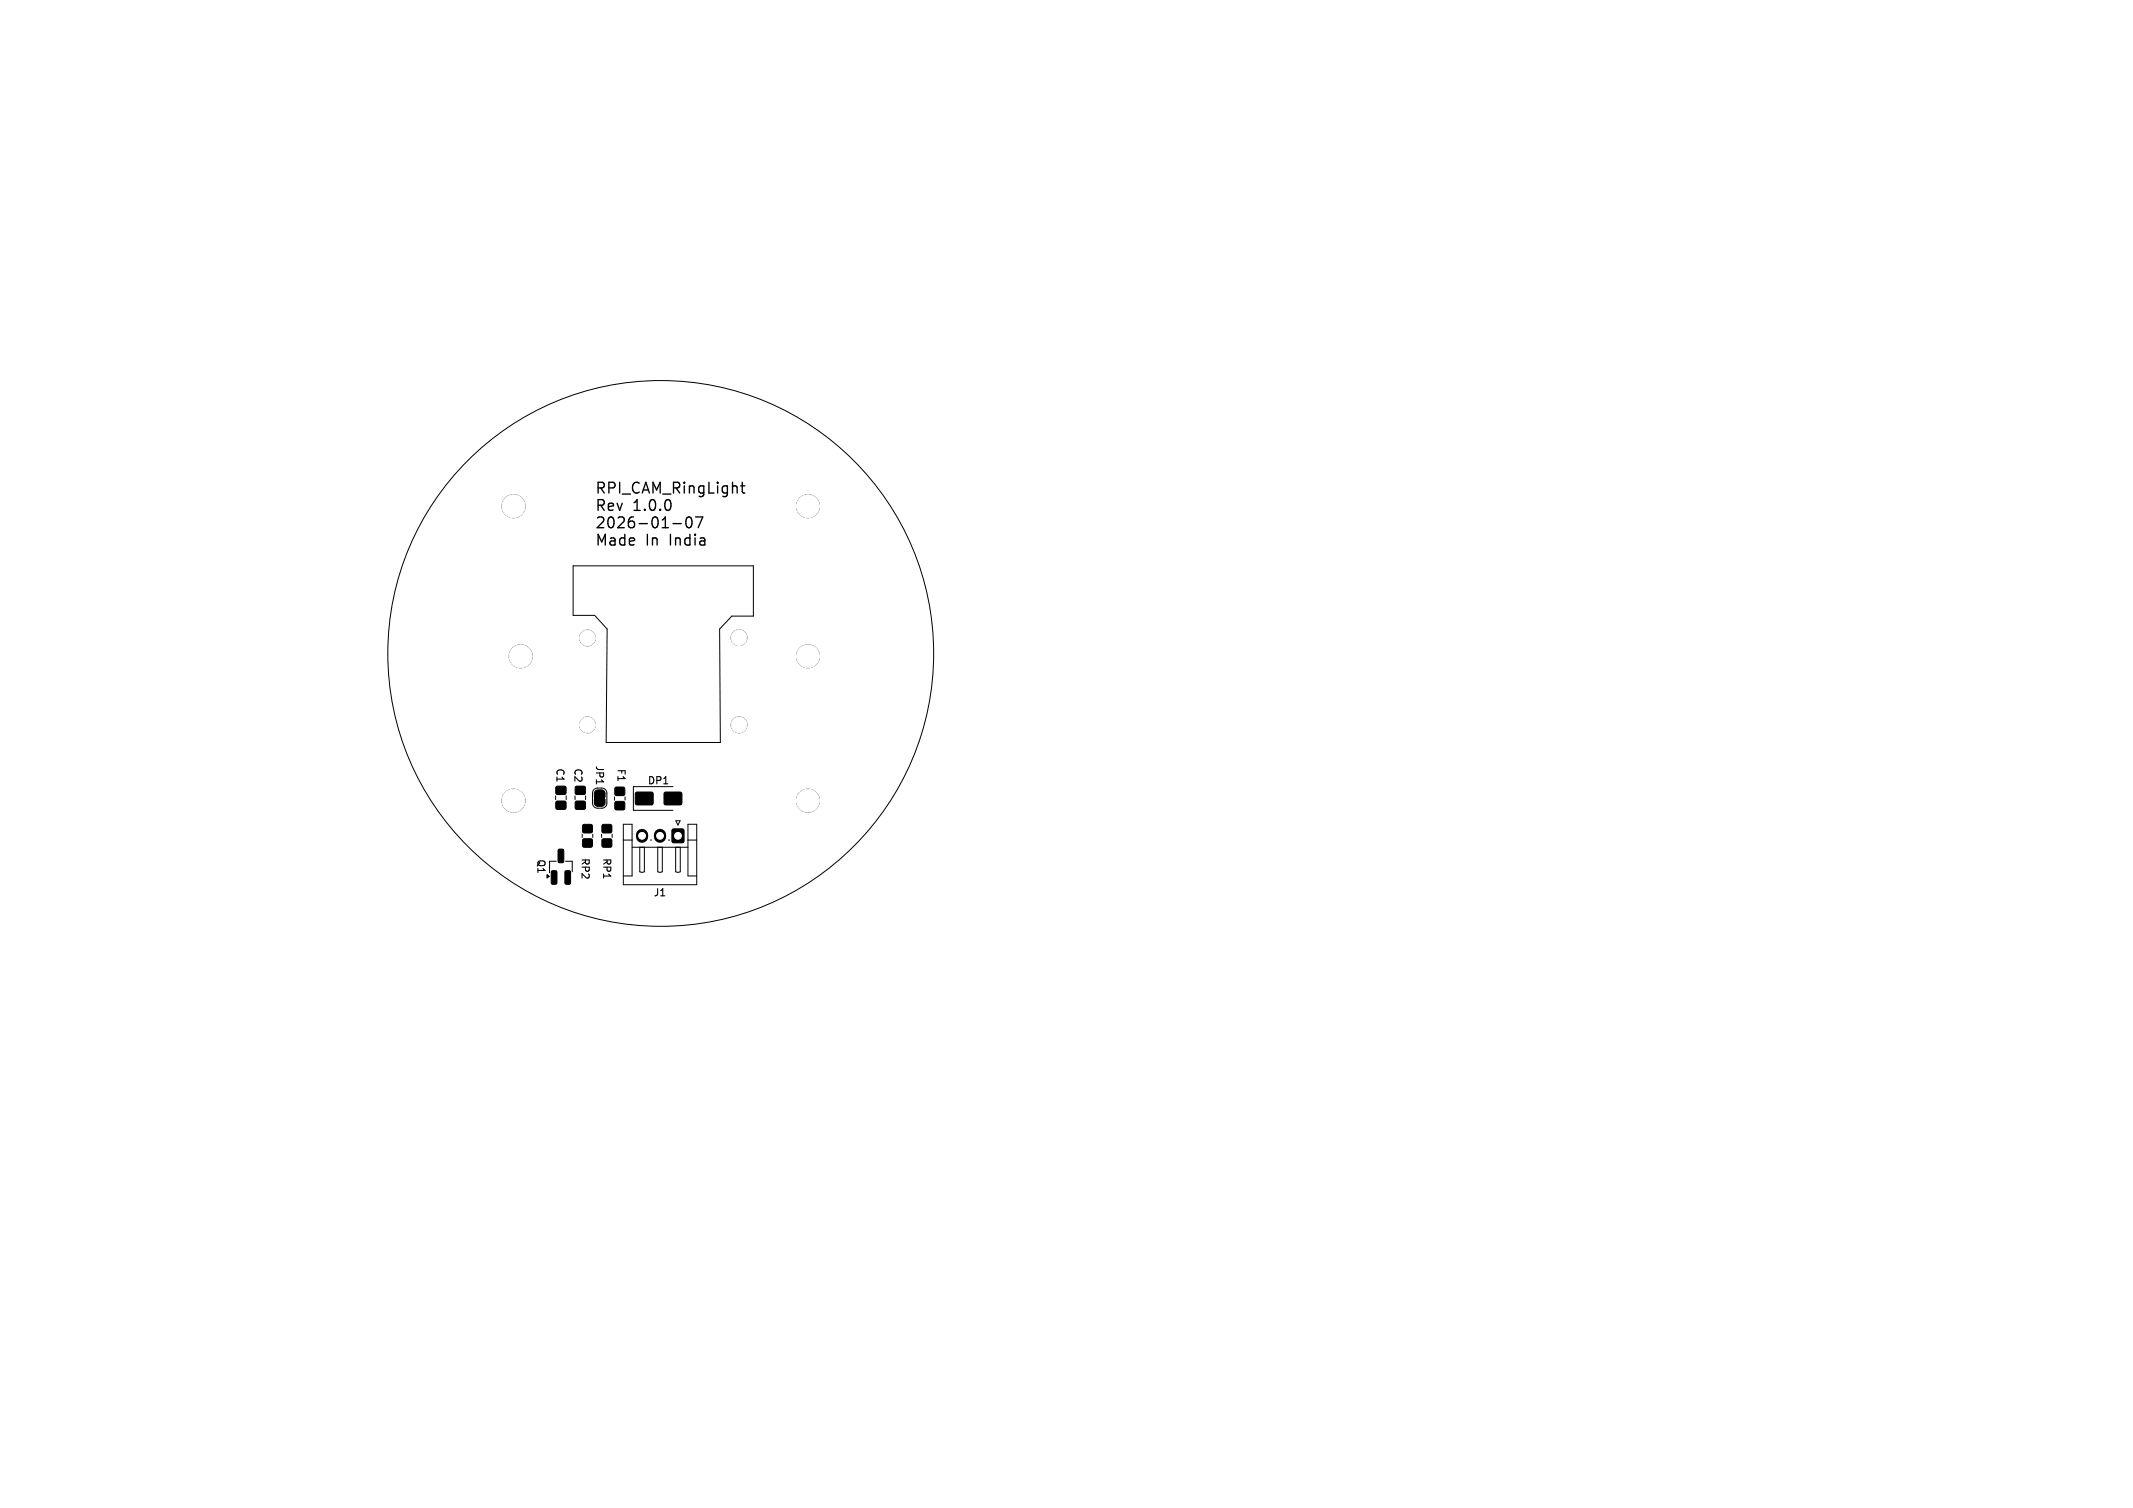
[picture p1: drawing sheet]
<svg xmlns="http://www.w3.org/2000/svg" width="297mm" height="210mm" viewBox="0 0 297 210" stroke-linecap="round" stroke-linejoin="round" font-family="sans-serif">
<defs><g id="words">
<g font-size="2.1">
<text x="82.8" y="68.9">RPI_CAM_RingLight</text>
<text x="82.8" y="71.3">Rev</text>
<text x="88.1" y="71.3">1.0.0</text>
<text x="82.8" y="73.7">2026-01-07</text>
<text x="82.8" y="76.1">Made</text>
<text x="89.9" y="76.1">In</text>
<text x="93.4" y="76.1">India</text>
</g>
<g font-size="1.4">
<text x="77.3" y="106.9" transform="rotate(90 77.3 106.9)">C1</text>
<text x="79.8" y="106.9" transform="rotate(90 79.8 106.9)">C2</text>
<text x="82.8" y="106.5" transform="rotate(90 82.8 106.5)">JP1</text>
<text x="85.8" y="107" transform="rotate(90 85.8 107)">F1</text>
<text x="90.1" y="109.4">DP1</text>
<text x="74.6" y="119.6" transform="rotate(90 74.6 119.6)">Q1</text>
<text x="80.8" y="119.4" transform="rotate(90 80.8 119.4)">RP2</text>
<text x="83.8" y="119.4" transform="rotate(90 83.8 119.4)">RP1</text>
<text x="90.9" y="125">J1</text>
</g>
</g></defs>
<path d="M82.8 111h1.5v.3h-1.5z" fill="#000"/>
<g fill="#000" stroke="#000" stroke-width=".14">
<path d="M77.5 111.6h.1h1.2v.2v.9h-.2h-1.1l-.1-.2zM77.5 109.5h.1h1.2v.2v.9l-.2 .1-1.1-.1-.1-.2zM80.2 111.6h.1h1.2v.2v.9h-.2h-1.1l-.1-.2zM80.2 109.5h.1h1.2v.2v.9l-.2 .1-1.1-.1-.1-.2zM81.2 116.9l.2-.1 1 .1 .1 .2-.1 .8-.1 .1-1.1-.1-.1-.1zM81.2 114.9l.2-.1 1 .1 .1 .2-.1 .8-.1 .1-1.1-.1-.1-.1zM82.8 111.3h1.5l-.1 .7-.4 .3h-.7l-.3-.3zM82.9 110.2l.3-.2h.7l.3 .3 .1 .7h-1.5zM83.9 116.9l.2-.1 1 .1 .1 .2-.1 .8-.1 .1-1.1-.1-.1-.1zM83.9 114.9l.2-.1 1 .1 .1 .2-.1 .8-.1 .1-1.1-.1-.1-.1zM85.7 109.7l.2-.1 1 .1 .1 .2-.1 .8-.1 .1-1.1-.1-.1-.1zM85.7 111.7l.2-.1 1 .1 .1 .2-.1 .8-.1 .1-1.1-.1-.1-.1z"/>
<path d="M88.5 110.4l.2-.1 2.2 .1 .1 .2-.1 1.4-.2 .1-2.2-.1v-.1zM92.5 110.4l.2-.1 2.2 .1 .1 .2-.1 1.4-.2 .1-2.2-.1v-.1zM93.6 115.5l.2-.1 1.4 .1 .1 .2-.1 1.6-.2 .1-1.4-.1v-.2zM76.2 121.8l.3 .2-.3 .3zM76.8 121.3h.6l.1 .1 .1 1.6-.2 .1-.4 .1-.2-.2zM77.8 118.3h.5l.2 .1v1.6l-.1 .1-.5 .1-.2-.2zM78.7 121.3h.6l.1 .1 .1 1.6-.2 .1-.4 .1-.2-.2z"/>
<circle cx="71.5" cy="70.5" r="1.6"/>
<circle cx="112.5" cy="70.5" r="1.6"/>
<circle cx="72.5" cy="91.4" r="1.6"/>
<circle cx="81.8" cy="88.8" r="1.1"/>
<circle cx="102.9" cy="88.8" r="1.1"/>
<circle cx="112.5" cy="91.4" r="1.6"/>
<circle cx="71.5" cy="111.5" r="1.6"/>
<circle cx="81.8" cy="100.9" r="1.1"/>
<circle cx="102.9" cy="100.9" r="1.1"/>
<circle cx="112.5" cy="111.5" r="1.6"/>
</g>
<path d="M89.4 116.3v.2M91.9 116.3v.2" fill="none" stroke="#000" stroke-width="1.7"/>
<path d="M93.7 72.9h1.2M95.7 72.1a.36 .36 0 0 1 .6 .2 .77 .77 0 0 1-.4 1.2 1 1 0 0 1-.2-1.4zM96.9 72h1l-.7 1.5M103.1 67.7h.6M103.4 67.2v1.2v.2l.3 .1" fill="none" stroke="#000" stroke-width=".19"/>
<path d="M83 108.6v.6" fill="none" stroke="#000" stroke-width=".15"/>
<g fill="none" stroke="#000" stroke-width=".14">
<path d="M79.8 78.8h25.1v7h-3l-1.7 1.8 .1 15.8h-15.9l.1-15.8-1.7-1.9h-3zM77.4 110.8v.6M77.5 119.9h-1v1.6M78.8 119.9h.9v1.5M78.8 110.8v.6M80.1 110.8v.6M81.1 116.2v.4M81.5 110.8v.6M82.5 116.2v.4M83.8 116.2v.4M84.5 110.5v1.4M84.5 110.5a.7 .7 0 0 0-.7-.7h-.6a.7 .7 0 0 0-.7 .7v1.4a.7 .7 0 0 0 .7 .6l.6 .1a.7 .7 0 0 0 .7-.8"/>
<path d="M85.2 116.2v.4M85.6 111v.4M86.8 117h1.2M87 111v.4M88 118h7.8M89.1 118v3.4l.3 .1 .3-.1v-3.4M90.6 117h.1M91.6 118v3.4l.3 .1 .3-.1v-3.4M93.1 117h.1M93.7 109.6h-5.5v3.3h5.5M94.1 118v3.4l.3 .1 .3-.1v-3.4M94.1 114.3h.6l-.3 .6z"/>
<path d="M95.8 117h1.2M86.8 122h1.2v-7.2h-1.2v8.4h10.2v-8.4h-1.2v7.2h1.2"/>
<circle cx="92" cy="91" r="38"/>
</g>
<g fill="#fff" stroke="#fff" stroke-width=".14">
<circle cx="81.8" cy="100.9" r="1.1"/>
<circle cx="112.5" cy="111.5" r="1.6"/>
<circle cx="81.8" cy="88.8" r="1.1"/>
<circle cx="72.5" cy="91.4" r="1.6"/>
<circle cx="112.5" cy="70.5" r="1.6"/>
<circle cx="71.5" cy="70.5" r="1.6"/>
<circle cx="71.5" cy="111.5" r="1.6"/>
<circle cx="112.5" cy="91.4" r="1.6"/>
<circle cx="102.9" cy="100.9" r="1.1"/>
<circle cx="102.9" cy="88.8" r="1.1"/>
<circle cx="94.4" cy="116.4" r=".47"/>
<circle cx="91.9" cy="116.4" r=".47"/>
<circle cx="89.4" cy="116.4" r=".47"/>
</g>
<use href="#words"/>
</svg>
